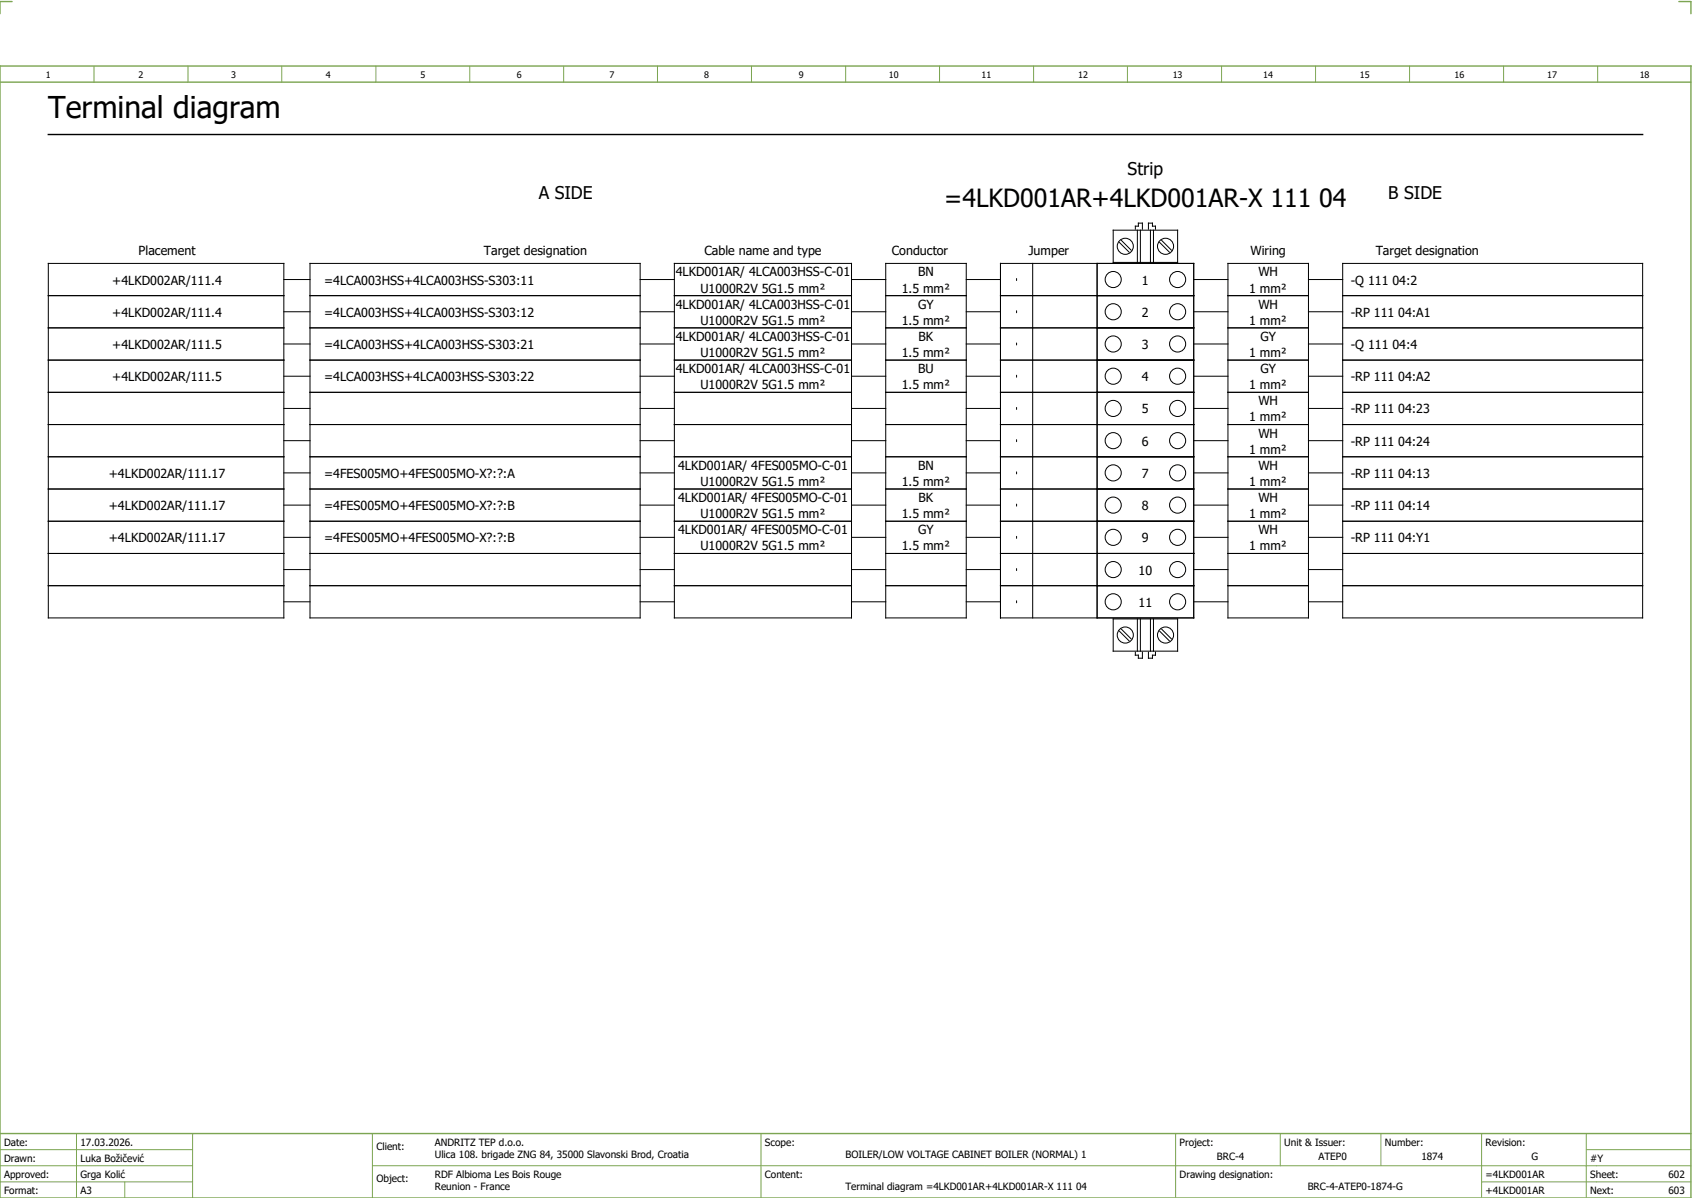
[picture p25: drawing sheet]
<svg xmlns="http://www.w3.org/2000/svg" width="421mm" height="297mm" viewBox="0 0 421 297" stroke-linecap="round" stroke-linejoin="round" font-family="sans-serif">
<defs><g id="words">
<text font-size="7.5" x="12" y="29.4">Terminal diagram</text>
<text font-size="6.2" x="234.5" y="51.4">=4LKD001AR+4LKD001AR-X 111 04</text>
<g font-size="4.3">
<text x="280.1" y="43.4">Strip</text>
<text x="133.8" y="49.4">A SIDE</text>
<text x="344.8" y="49.4">B SIDE</text>
</g>
<g font-size="3.1">
<text x="34.4" y="63.4">Placement</text>
<text x="120.2" y="63.4">Target designation</text>
<text x="175" y="63.4">Cable name and type</text>
<text x="221.5" y="63.4">Conductor</text>
<text x="255.4" y="63.4">Jumper</text>
<text x="310.6" y="63.4">Wiring</text>
<text x="341.7" y="63.4">Target designation</text>
<text x="27.9" y="70.6">+4LKD002AR/111.4</text>
<text x="80.5" y="70.6">=4LCA003HSS+4LCA003HSS-S303:11</text>
<text x="167.8" y="68.6">4LKD001AR/ 4LCA003HSS-C-01</text>
<text x="228.1" y="68.6">BN</text>
<text x="283.7" y="70.6">1</text>
<text x="312.6" y="68.6">WH</text>
<text x="335.5" y="70.6">-Q 111 04:2</text>
<text x="167.8" y="76.6">4LKD001AR/ 4LCA003HSS-C-01</text>
<text x="174" y="72.6">U1000R2V 5G1.5 mm²</text>
<text x="224" y="72.6">1.5 mm²</text>
<text x="228.1" y="76.6">GY</text>
<text x="310.3" y="72.6">1 mm²</text>
<text x="312.6" y="76.6">WH</text>
<text x="27.9" y="78.6">+4LKD002AR/111.4</text>
<text x="80.5" y="78.6">=4LCA003HSS+4LCA003HSS-S303:12</text>
<text x="174" y="80.6">U1000R2V 5G1.5 mm²</text>
<text x="224" y="80.6">1.5 mm²</text>
<text x="283.7" y="78.6">2</text>
<text x="310.3" y="80.6">1 mm²</text>
<text x="335.5" y="78.6">-RP 111 04:A1</text>
<text x="27.9" y="86.6">+4LKD002AR/111.5</text>
<text x="80.5" y="86.6">=4LCA003HSS+4LCA003HSS-S303:21</text>
<text x="167.8" y="84.6">4LKD001AR/ 4LCA003HSS-C-01</text>
<text x="174" y="88.6">U1000R2V 5G1.5 mm²</text>
<text x="224" y="88.6">1.5 mm²</text>
<text x="228.2" y="84.6">BK</text>
<text x="283.7" y="86.6">3</text>
<text x="310.3" y="88.6">1 mm²</text>
<text x="313.1" y="84.6">GY</text>
<text x="335.5" y="86.6">-Q 111 04:4</text>
<text x="27.9" y="94.6">+4LKD002AR/111.5</text>
<text x="80.5" y="94.6">=4LCA003HSS+4LCA003HSS-S303:22</text>
<text x="167.8" y="92.6">4LKD001AR/ 4LCA003HSS-C-01</text>
<text x="228.1" y="92.6">BU</text>
<text x="283.7" y="94.6">4</text>
<text x="313.1" y="92.6">GY</text>
<text x="335.5" y="94.6">-RP 111 04:A2</text>
<text x="174" y="96.6">U1000R2V 5G1.5 mm²</text>
<text x="224" y="96.6">1.5 mm²</text>
<text x="310.3" y="96.6">1 mm²</text>
<text x="312.6" y="100.6">WH</text>
<text x="283.7" y="102.6">5</text>
<text x="310.3" y="104.6">1 mm²</text>
<text x="335.5" y="102.6">-RP 111 04:23</text>
<text x="283.7" y="110.6">6</text>
<text x="310.3" y="112.6">1 mm²</text>
<text x="312.6" y="108.6">WH</text>
<text x="335.5" y="110.6">-RP 111 04:24</text>
<text x="27" y="118.6">+4LKD002AR/111.17</text>
<text x="80.5" y="118.6">=4FES005MO+4FES005MO-X?:?:A</text>
<text x="168.4" y="116.6">4LKD001AR/ 4FES005MO-C-01</text>
<text x="228.1" y="116.6">BN</text>
<text x="283.7" y="118.6">7</text>
<text x="312.6" y="116.6">WH</text>
<text x="335.5" y="118.6">-RP 111 04:13</text>
<text x="168.4" y="124.6">4LKD001AR/ 4FES005MO-C-01</text>
<text x="174" y="120.6">U1000R2V 5G1.5 mm²</text>
<text x="224" y="120.6">1.5 mm²</text>
<text x="228.2" y="124.6">BK</text>
<text x="310.3" y="120.6">1 mm²</text>
<text x="312.6" y="124.6">WH</text>
<text x="27" y="126.6">+4LKD002AR/111.17</text>
<text x="80.5" y="126.6">=4FES005MO+4FES005MO-X?:?:B</text>
<text x="174" y="128.6">U1000R2V 5G1.5 mm²</text>
<text x="224" y="128.6">1.5 mm²</text>
<text x="283.7" y="126.6">8</text>
<text x="310.3" y="128.6">1 mm²</text>
<text x="335.5" y="126.6">-RP 111 04:14</text>
<text x="27" y="134.6">+4LKD002AR/111.17</text>
<text x="80.5" y="134.6">=4FES005MO+4FES005MO-X?:?:B</text>
<text x="168.4" y="132.6">4LKD001AR/ 4FES005MO-C-01</text>
<text x="174" y="136.6">U1000R2V 5G1.5 mm²</text>
<text x="224" y="136.6">1.5 mm²</text>
<text x="228.1" y="132.6">GY</text>
<text x="283.7" y="134.6">9</text>
<text x="310.3" y="136.6">1 mm²</text>
<text x="312.6" y="132.6">WH</text>
<text x="335.5" y="134.6">-RP 111 04:Y1</text>
<text x="282.8" y="142.6">10</text>
<text x="282.8" y="150.6">11</text>
</g>
<g font-size="2.5">
<text x="1" y="284.4">Date:</text>
<text x="20" y="284.4">17.03.2026.</text>
<text x="93.5" y="285.4">Client:</text>
<text x="108" y="284.4">ANDRITZ TEP d.o.o.</text>
<text x="108" y="287.4">Ulica 108. brigade ZNG 84, 35000 Slavonski Brod, Croatia</text>
<text x="190" y="284.4">Scope:</text>
<text x="210" y="287.4">BOILER/LOW VOLTAGE CABINET BOILER (NORMAL) 1</text>
<text x="293" y="284.4">Project:</text>
<text x="302.3" y="287.9">BRC-4</text>
<text x="319" y="284.4">Unit &amp; Issuer:</text>
<text x="327.5" y="287.9">ATEP0</text>
<text x="344" y="284.4">Number:</text>
<text x="353" y="287.9">1874</text>
<text x="369" y="284.4">Revision:</text>
<text x="380.4" y="287.9">G</text>
<text x="1" y="288.4">Drawn:</text>
<text x="1" y="292.4">Approved:</text>
<text x="20" y="292.4">Grga Kolić</text>
<text x="20" y="288.4">Luka Božičević</text>
<text x="93.5" y="293.4">Object:</text>
<text x="108" y="292.4">RDF Albioma Les Bois Rouge</text>
<text x="190" y="292.4">Content:</text>
<text x="293" y="292.4">Drawing designation:</text>
<text x="369" y="292.4">=4LKD001AR</text>
<text x="395" y="292.4">Sheet:</text>
<text x="395" y="288.4">#Y</text>
<text x="414.4" y="292.4">602</text>
<text x="1" y="296.4">Format:</text>
<text x="20" y="296.4">A3</text>
<text x="108" y="295.4">Reunion - France</text>
<text x="210" y="295.4">Terminal diagram =4LKD001AR+4LKD001AR-X 111 04</text>
<text x="324.8" y="295.4">BRC-4-ATEP0-1874-G</text>
<text x="369" y="296.4">+4LKD001AR</text>
<text x="395" y="296.4">Next:</text>
<text x="414.4" y="296.4">603</text>
</g>
<g font-size="2.2">
<text x="11.4" y="19.4">1</text>
<text x="34.4" y="19.4">2</text>
<text x="57.4" y="19.4">3</text>
<text x="80.9" y="19.4">4</text>
<text x="104.4" y="19.4">5</text>
<text x="128.4" y="19.4">6</text>
<text x="151.4" y="19.4">7</text>
<text x="174.9" y="19.4">8</text>
<text x="198.4" y="19.4">9</text>
<text x="220.8" y="19.4">10</text>
<text x="243.8" y="19.4">11</text>
<text x="267.8" y="19.4">12</text>
<text x="291.3" y="19.4">13</text>
<text x="313.8" y="19.4">14</text>
<text x="337.8" y="19.4">15</text>
<text x="361.3" y="19.4">16</text>
<text x="384.3" y="19.4">17</text>
<text x="407.3" y="19.4">18</text>
</g>
</g></defs>
<path d="M0 16.4h420v281h-420zM3 .4h-3v3M417 .4h3v3M0 20.4h420M0 281.4h420" fill="none" stroke="#7ca552" stroke-width=".35"/>
<g fill="none" stroke="#7ca552" stroke-width=".25">
<path d="M23.4 16.5v4M46.7 16.4v4M70 16.4v4M93.4 16.4v4M116.7 16.5v4M140 16.4v4M163.3 16.4v4M186.7 16.4v4M210 16.4v4M233.4 16.4v4M256.7 16.4v4M280 16.5v4"/>
<path d="M303.4 16.4v4M326.8 16.4v4M350.1 16.4v4M373.5 16.4v4M396.8 16.4v4M0 285.4h47.8M0 293.4h47.8M19 281.4v16M31 293.4v4M47.8 281.4v16M47.8 289.4h-47.8M92.5 281.4v16"/>
<path d="M92.5 289.4h327.5M189 281.4v16M292 281.4v15.8M318 281.4v8M343 281.4v8M368 281.4v15.8M368 293.4h52M394 285.4h26M394 281.4v15.8"/>
</g>
<path d="M12 33.4h396" fill="none" stroke="#000" stroke-width=".35"/>
<g fill="none" stroke="#000" stroke-width=".25">
<path d="M276.5 57.1h16v8h-16zM278.5 59.6l2.5 2.5M282 56.9v-.8h.7v-.7h1.1v1.5M282.5 57.1v8M283.2 57.1v8M285.3 56.9v-1.5h.9v.7h.8v.8M285.8 57.1v8M286.5 57.1v8M288.5 59.6l2.5 2.5M12 73.4h58.5M12 65.4h58.5v88h-58.5zM70.5 69.4h6.5"/>
<path d="M70.5 77.4h6.5M77 73.4h82M77 65.4h82v88h-82zM159 69.4h8.5M159 77.4h8.5M167.5 73.4h44M167.5 65.4h44v88h-44zM211.5 69.4h8.5M211.5 77.4h8.5M220 73.4h20M220 65.4h20v88h-20zM240 69.4h8.5"/>
<path d="M240 77.4h8.5M248.5 73.4h48M248.5 65.4h48v88h-48zM252.5 69.1v.5M252.5 77.1v.5M256.5 65.4v88M272.5 65.4v88M278 60.1l2.5 2.5M288 60.1l2.5 2.5M296.5 69.4h8.5M296.5 77.4h8.5M305 73.4h20"/>
<path d="M305 65.4h20v88h-20zM325 69.4h8.5M325 77.4h8.5M333.5 73.4h74.5M333.5 65.4h74.5v88h-74.5zM12 81.4h58.5M12 89.4h58.5M12 97.4h58.5M70.5 85.4h6.5M70.5 93.4h6.5M77 81.4h82M77 89.4h82"/>
<path d="M77 97.4h82M159 85.4h8.5M159 93.4h8.5M167.5 81.4h44M167.5 89.4h44M167.5 97.4h44M211.5 85.4h8.5M211.5 93.4h8.5M220 81.4h20M220 89.4h20M220 97.4h20M240 85.4h8.5"/>
<path d="M240 93.4h8.5M248.5 81.4h48M248.5 89.4h48M248.5 97.4h48M252.5 85.1v.5M252.5 93.1v.5M296.5 85.4h8.5M296.5 93.4h8.5M305 81.4h20M305 89.4h20M305 97.4h20M325 85.4h8.5"/>
<path d="M325 93.4h8.5M333.5 81.4h74.5M333.5 89.4h74.5M333.5 97.4h74.5M12 105.4h58.5M12 113.4h58.5M70.5 101.4h6.5M70.5 109.4h6.5M70.5 117.4h6.5M77 105.4h82M77 113.4h82M159 101.4h8.5"/>
<path d="M159 109.4h8.5M159 117.4h8.5M167.5 105.4h44M167.5 113.4h44M211.5 101.4h8.5M211.5 109.4h8.5M211.5 117.4h8.5M220 105.4h20M220 113.4h20M240 101.4h8.5M240 109.4h8.5M240 117.4h8.5"/>
<path d="M248.5 105.4h48M248.5 113.4h48M252.5 101.1v.5M252.5 109.1v.5M252.5 117.1v.5M296.5 101.4h8.5M296.5 109.4h8.5M296.5 117.4h8.5M305 105.4h20M305 113.4h20M325 101.4h8.5M325 109.4h8.5"/>
<path d="M325 117.4h8.5M333.5 105.4h74.5M333.5 113.4h74.5M12 121.4h58.5M12 129.4h58.5M12 137.4h58.5M70.5 125.4h6.5M70.5 133.4h6.5M77 121.4h82M77 129.4h82M77 137.4h82M159 125.4h8.5"/>
<path d="M159 133.4h8.5M167.5 121.4h44M167.5 129.4h44M167.5 137.4h44M211.5 125.4h8.5M211.5 133.4h8.5M220 121.4h20M220 129.4h20M220 137.4h20M240 125.4h8.5M240 133.4h8.5M248.5 121.4h48"/>
<path d="M248.5 129.4h48M248.5 137.4h48M252.5 125.1v.5M252.5 133.1v.5M296.5 125.4h8.5M296.5 133.4h8.5M305 121.4h20M305 129.4h20M305 137.4h20M325 125.4h8.5M325 133.4h8.5M333.5 121.4h74.5"/>
<path d="M333.5 129.4h74.5M333.5 137.4h74.5M12 145.4h58.5M70.5 141.4h6.5M70.5 149.4h6.5M77 145.4h82M159 141.4h8.5M159 149.4h8.5M167.5 145.4h44M211.5 141.4h8.5M211.5 149.4h8.5M220 145.4h20"/>
<path d="M240 141.4h8.5M240 149.4h8.5M248.5 145.4h48M252.5 141.1v.5M252.5 149.1v.5M276.5 153.6h16v8h-16zM278 156.6l2.5 2.5M278.5 156.1l2.5 2.5M282.5 153.6v8M283.2 153.6v8M285.8 153.6v8M286.5 153.6v8"/>
<path d="M288 156.6l2.5 2.5M288.5 156.1l2.5 2.5M296.5 141.4h8.5M296.5 149.4h8.5M305 145.4h20M325 141.4h8.5M325 149.4h8.5M333.5 145.4h74.5M282 161.9v.7h.7v.8h1.1v-1.5M285.3 161.9v1.5h.9v-.8h.8v-.7"/>
<circle cx="276.5" cy="69.4" r="2"/>
<circle cx="276.5" cy="77.4" r="2"/>
<circle cx="279.5" cy="61.1" r="2"/>
<circle cx="289.5" cy="61.1" r="2"/>
<circle cx="292.5" cy="69.4" r="2"/>
<circle cx="292.5" cy="77.4" r="2"/>
<circle cx="276.5" cy="93.4" r="2"/>
<circle cx="276.5" cy="85.4" r="2"/>
<circle cx="292.5" cy="93.4" r="2"/>
<circle cx="292.5" cy="85.4" r="2"/>
<circle cx="276.5" cy="117.4" r="2"/>
<circle cx="276.5" cy="109.4" r="2"/>
<circle cx="276.5" cy="101.4" r="2"/>
<circle cx="292.5" cy="117.4" r="2"/>
<circle cx="292.5" cy="109.4" r="2"/>
<circle cx="292.5" cy="101.4" r="2"/>
<circle cx="276.5" cy="133.4" r="2"/>
<circle cx="276.5" cy="125.4" r="2"/>
<circle cx="292.5" cy="125.4" r="2"/>
<circle cx="292.5" cy="133.4" r="2"/>
<circle cx="276.5" cy="149.4" r="2"/>
<circle cx="276.5" cy="141.4" r="2"/>
<circle cx="279.5" cy="157.6" r="2"/>
<circle cx="289.5" cy="157.6" r="2"/>
<circle cx="292.5" cy="149.4" r="2"/>
<circle cx="292.5" cy="141.4" r="2"/>
</g>
<use href="#words"/>
</svg>
